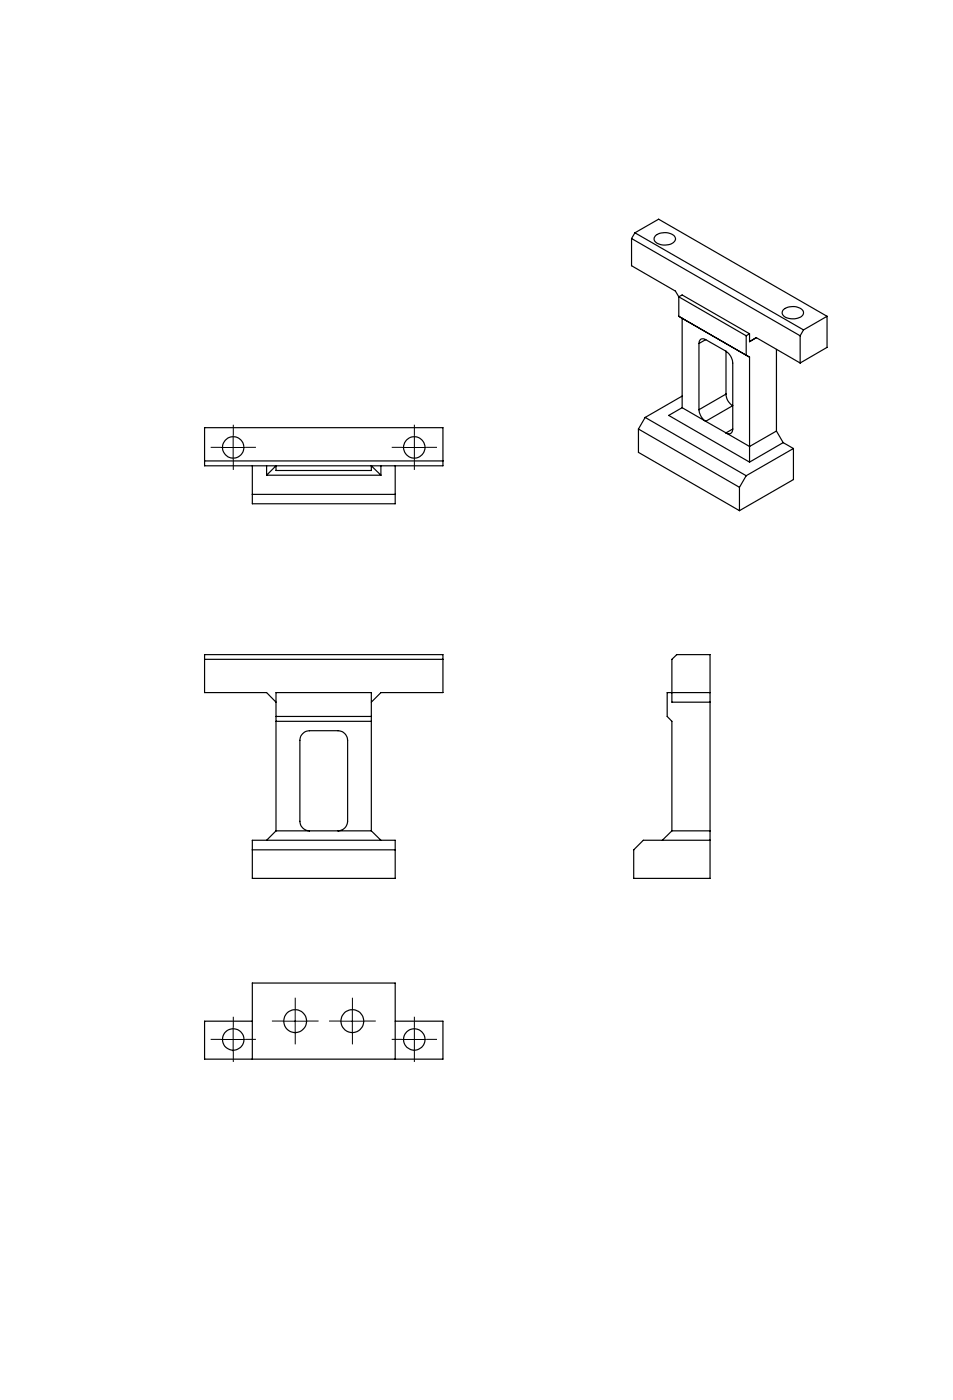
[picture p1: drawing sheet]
<svg xmlns="http://www.w3.org/2000/svg" width="200mm" height="294mm" viewBox="0 0 200 294" stroke-linecap="round" stroke-linejoin="round" font-family="sans-serif">
<g fill="none" stroke="#000" stroke-width=".25">
<path d="M132.5 50.1l35.4 20.4M132.5 50.1v5.7l9.2 5.3 .8 1.2M133.2 48.9l-.7 1.2M133.2 48.9l35.4 20.4M133.2 48.9l5-2.9 35.4 20.4M137.5 49.6a3 3 0 0 1 4.2 .2 1.34 1.34 0 0 1-1.4 1.6 2.6 2.6 0 0 1-3-1.1zM142.5 62.3l.7-.4 14.1 8.2M142.5 62.3l14.1 8.2M142.5 66.4l14.8 8.6M142.5 62.3v4.1M142.5 66.4l.7 .4v18.8M146.7 72.1v13.9"/>
<path d="M148.1 71.3a.86 .86 0 0 0-1-.1 .86 .86 0 0 0-.4 .9M148.1 71.3l4.3 2.5M148.1 71.3l-1.4 .8M152.4 73.8a3.2 3.2 0 0 1 1.4 2.4v13.9M152.4 73.8v9M156.6 70.5v4.1l.7 .4M157.3 70.1v1.7l1.4-.9 9.2 5.3M157.3 75v22M157.3 70.1l-.7 .4M162.9 73.4v17.1M164.4 65a3.1 3.1 0 0 1 4.2 .3 1.3 1.3 0 0 1-1.5 1.6 2.53 2.53 0 0 1-3-1.1zM167.9 70.5v5.7"/>
<path d="M168.6 69.3l-.7 1.2M173.6 66.4v6.5l-5.7 3.3M173.6 66.4l-5 2.9M42.9 89.8h50.1v8h-50.1zM42.9 96.8h50.1M53 97.8v8h29.9v-8M56 99.8l1.9-2v1h20v-1l2 2M56 97.8v2M56 99.8h23.9M79.9 97.8v2M134 90.1l21.2 12.2M134 90.1v4.9l21.2 12.2"/>
<path d="M135.4 87.7l-1.4 2.4M135.4 87.7l21.2 12.2M143.2 85.6l4.9 2.9M143.2 83.2l-7.8 4.5M143.2 85.6l-2.9 1.6 17 9.8M146.7 86a3.2 3.2 0 0 0 1.4 2.5M148.1 88.5l4.3 2.4M152.4 82.8a2.85 2.85 0 0 0 1.4 2.4l-5.7 3.3M152.4 82.8l-5.7 3.2M153.8 90.1a.86 .86 0 0 1-.4 .9 .86 .86 0 0 1-1-.1M153.8 90.1l-1.4 .8M156.6 99.9l-1.4 2.4"/>
<path d="M162.9 90.5l-5.6 3.3-4.9-2.9M162.9 90.5l1.5 2.5M164.4 93l-7.1 4M164.4 93l2.1 1.2M166.5 94.2v6.5l-11.3 6.5M166.5 94.2l-9.9 5.7M53 103.8h29.9M155.2 102.3v4.9M42.9 138.5h50.1M57.9 150.5h20M57.9 151.5h20M57.9 147.5l-1.9-2.1h-13.1v-7.9h50.1v7.9h-13.1l-2 2.1"/>
<path d="M149 147.5h-8v-9l1-1h7v47h-16v-6l2-2h14M149 145.4h-9v5.1l1 1v23M53 176.5h29.9v8h-29.9zM53 178.5h29.9M57.9 174.5h20M57.9 174.5l-1.9 2M57.9 174.5v-29.1h20v29.1M64.9 174.5a2.05 2.05 0 0 1-2-2v-17a2.05 2.05 0 0 1 2-2h6a2.05 2.05 0 0 1 2.1 2v17a2.05 2.05 0 0 1-2.1 2M77.9 174.5l2 2M141 174.5h8M141 174.5l-2 2M53 214.4h-10.1v8h50.1v-8h-10.1"/>
<path d="M53 222.4v-16h29.9v16"/>
<circle cx="49" cy="94" r="2.25"/>
<circle cx="86.9" cy="94" r="2.25"/>
<circle cx="48.9" cy="218.3" r="2.26"/>
<circle cx="62" cy="214.4" r="2.4"/>
<circle cx="74" cy="214.4" r="2.4"/>
<circle cx="86.9" cy="218.3" r="2.26"/>
</g>
<g fill="none" stroke="#000" stroke-width=".21" stroke-dasharray="30.5 1.3 1.3 1.3" stroke-linecap="butt">
<path d="M46.5 93.9h-2.3M49 91.4v-2.2M49 96.4v2.3M51.5 93.9h2.2M84.5 93.9h-2.3M87 91.4v-2.2M87 96.4v2.3M89.5 93.9h2.2M46.5 218.3h-2.3M49 215.8v-2.3M51.5 218.3h2.2M59.5 214.4h-2.4"/>
<path d="M62 211.9v-2.4M62 216.9v2.4M64.5 214.4h2.4M71.5 214.4h-2.4M74 211.9v-2.4M74 216.9v2.4M76.5 214.4h2.4M84.5 218.3h-2.3M87 215.8v-2.3M89.5 218.3h2.2M49 220.8v2.2M87 220.8v2.2"/>
</g>
<path d="M46.4 94h5M48.9 91.5v4.9M84.5 94h4.9M87 91.5v4.9M46.4 218.3h5M48.9 215.8v5M59.4 214.4h5.1M61.9 211.9v5.1M71.4 214.4h5M73.9 211.9v5.1M84.5 218.3h4.9M87 215.8v5" fill="none" stroke="#000" stroke-width=".21"/>
</svg>
